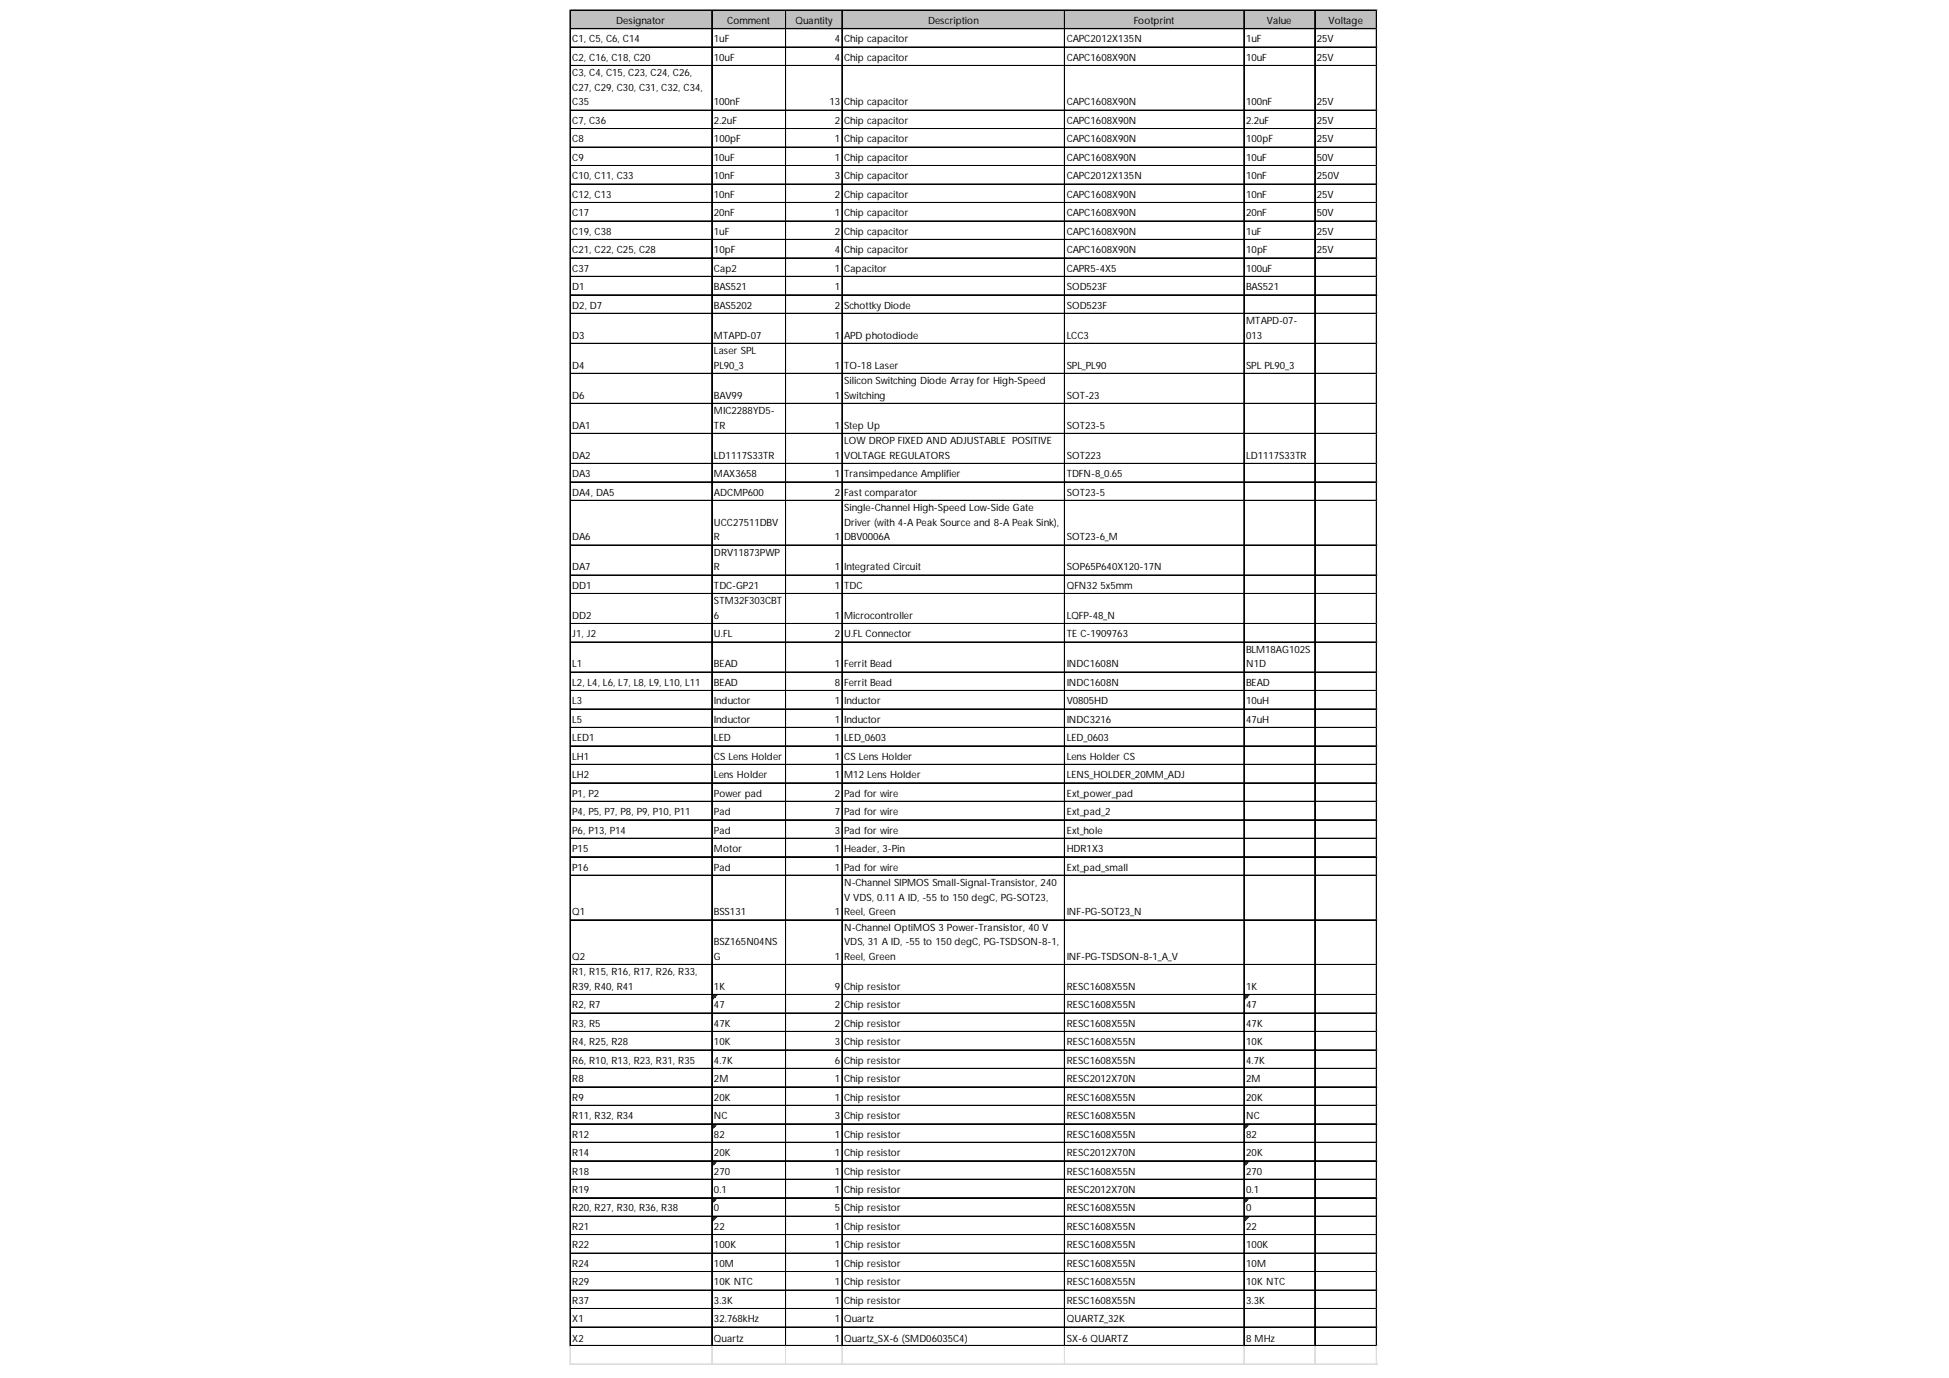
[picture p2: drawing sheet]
<svg xmlns="http://www.w3.org/2000/svg" width="297mm" height="210mm" viewBox="0 0 297 210" stroke-linecap="round" stroke-linejoin="round" font-family="sans-serif">
<defs><g id="words">
<g font-size="1.5">
<text x="93.9" y="3.6">Designator</text>
<text x="110.8" y="3.6">Comment</text>
<text x="121.3" y="3.6">Quantity</text>
<text x="141.4" y="3.6">Description</text>
<text x="172.8" y="3.6">Footprint</text>
<text x="193.1" y="3.6">Value</text>
<text x="202.5" y="3.6">Voltage</text>
<text x="87.2" y="6.5">C1, C5, C6, C14</text>
<text x="87.2" y="9.3">C2, C16, C18, C20</text>
<text x="87.2" y="11.6">C3, C4, C15, C23, C24, C26,</text>
<text x="108.8" y="6.5">1uF</text>
<text x="108.8" y="9.3">10uF</text>
<text x="127.2" y="6.5">4</text>
<text x="127.2" y="9.3">4</text>
<text x="128.6" y="6.5">Chip capacitor</text>
<text x="128.6" y="9.3">Chip capacitor</text>
<text x="162.6" y="6.5">CAPC2012X135N</text>
<text x="162.6" y="9.3">CAPC1608X90N</text>
<text x="189.9" y="6.5">1uF</text>
<text x="189.9" y="9.3">10uF</text>
<text x="200.7" y="6.5">25V</text>
<text x="200.7" y="9.3">25V</text>
<text x="87.2" y="13.8">C27, C29, C30, C31, C32, C34,</text>
<text x="87.2" y="16.1">C35</text>
<text x="108.8" y="16.1">100nF</text>
<text x="126.4" y="16.1">13</text>
<text x="128.6" y="16.1">Chip capacitor</text>
<text x="162.6" y="16.1">CAPC1608X90N</text>
<text x="189.9" y="16.1">100nF</text>
<text x="200.7" y="16.1">25V</text>
<text x="87.2" y="18.9">C7, C36</text>
<text x="87.2" y="21.7">C8</text>
<text x="108.8" y="18.9">2.2uF</text>
<text x="108.8" y="21.7">100pF</text>
<text x="127.2" y="18.9">2</text>
<text x="127.2" y="21.7">1</text>
<text x="128.6" y="18.9">Chip capacitor</text>
<text x="128.6" y="21.7">Chip capacitor</text>
<text x="162.6" y="18.9">CAPC1608X90N</text>
<text x="162.6" y="21.7">CAPC1608X90N</text>
<text x="189.9" y="18.9">2.2uF</text>
<text x="189.9" y="21.7">100pF</text>
<text x="200.7" y="18.9">25V</text>
<text x="200.7" y="21.7">25V</text>
<text x="87.2" y="24.5">C9</text>
<text x="87.2" y="27.3">C10, C11, C33</text>
<text x="108.8" y="24.5">10uF</text>
<text x="108.8" y="27.3">10nF</text>
<text x="127.2" y="24.5">1</text>
<text x="127.2" y="27.3">3</text>
<text x="128.6" y="24.5">Chip capacitor</text>
<text x="128.6" y="27.3">Chip capacitor</text>
<text x="162.6" y="24.5">CAPC1608X90N</text>
<text x="162.6" y="27.3">CAPC2012X135N</text>
<text x="189.9" y="24.5">10uF</text>
<text x="189.9" y="27.3">10nF</text>
<text x="200.7" y="24.5">50V</text>
<text x="200.7" y="27.3">250V</text>
<text x="87.2" y="30.1">C12, C13</text>
<text x="87.2" y="32.9">C17</text>
<text x="87.2" y="35.8">C19, C38</text>
<text x="108.8" y="30.1">10nF</text>
<text x="108.8" y="32.9">20nF</text>
<text x="108.8" y="35.8">1uF</text>
<text x="127.2" y="30.1">2</text>
<text x="127.2" y="32.9">1</text>
<text x="127.2" y="35.8">2</text>
<text x="128.6" y="30.1">Chip capacitor</text>
<text x="128.6" y="32.9">Chip capacitor</text>
<text x="128.6" y="35.8">Chip capacitor</text>
<text x="162.6" y="30.1">CAPC1608X90N</text>
<text x="162.6" y="32.9">CAPC1608X90N</text>
<text x="162.6" y="35.8">CAPC1608X90N</text>
<text x="189.9" y="30.1">10nF</text>
<text x="189.9" y="32.9">20nF</text>
<text x="189.9" y="35.8">1uF</text>
<text x="200.7" y="30.1">25V</text>
<text x="200.7" y="32.9">50V</text>
<text x="200.7" y="35.8">25V</text>
<text x="87.2" y="38.6">C21, C22, C25, C28</text>
<text x="87.2" y="41.4">C37</text>
<text x="108.8" y="38.6">10pF</text>
<text x="108.8" y="41.4">Cap2</text>
<text x="127.2" y="38.6">4</text>
<text x="127.2" y="41.4">1</text>
<text x="128.6" y="38.6">Chip capacitor</text>
<text x="128.6" y="41.4">Capacitor</text>
<text x="162.6" y="38.6">CAPC1608X90N</text>
<text x="162.6" y="41.4">CAPR5-4X5</text>
<text x="189.9" y="38.6">10pF</text>
<text x="189.9" y="41.4">100uF</text>
<text x="200.7" y="38.6">25V</text>
<text x="87.2" y="44.2">D1</text>
<text x="87.2" y="47">D2, D7</text>
<text x="108.8" y="44.2">BAS521</text>
<text x="108.8" y="47">BAS5202</text>
<text x="127.2" y="44.2">1</text>
<text x="127.2" y="47">2</text>
<text x="128.6" y="47">Schottky Diode</text>
<text x="162.6" y="44.2">SOD523F</text>
<text x="162.6" y="47">SOD523F</text>
<text x="189.9" y="44.2">BAS521</text>
<text x="87.2" y="51.6">D3</text>
<text x="108.8" y="51.6">MTAPD-07</text>
<text x="108.8" y="53.9">Laser SPL</text>
<text x="127.2" y="51.6">1</text>
<text x="128.6" y="51.6">APD photodiode</text>
<text x="162.6" y="51.6">LCC3</text>
<text x="189.9" y="49.4">MTAPD-07-</text>
<text x="189.9" y="51.6">013</text>
<text x="87.2" y="56.2">D4</text>
<text x="108.8" y="56.2">PL90_3</text>
<text x="127.2" y="56.2">1</text>
<text x="128.6" y="56.2">TO-18 Laser</text>
<text x="128.6" y="58.5">Silicon Switching Diode Array for High-Speed</text>
<text x="162.6" y="56.2">SPL_PL90</text>
<text x="189.9" y="56.2">SPL PL90_3</text>
<text x="87.2" y="60.7">D6</text>
<text x="87.2" y="65.3">DA1</text>
<text x="108.8" y="60.7">BAV99</text>
<text x="108.8" y="63.1">MIC2288YD5-</text>
<text x="108.8" y="65.3">TR</text>
<text x="127.2" y="60.7">1</text>
<text x="127.2" y="65.3">1</text>
<text x="128.6" y="60.7">Switching</text>
<text x="128.6" y="65.3">Step Up</text>
<text x="162.6" y="60.7">SOT-23</text>
<text x="162.6" y="65.3">SOT23-5</text>
<text x="87.2" y="69.9">DA2</text>
<text x="108.8" y="69.9">LD1117S33TR</text>
<text x="127.2" y="69.9">1</text>
<text x="128.6" y="67.7">LOW DROP FIXED AND ADJUSTABLE POSITIVE</text>
<text x="128.6" y="69.9">VOLTAGE REGULATORS</text>
<text x="162.6" y="69.9">SOT223</text>
<text x="189.9" y="69.9">LD1117S33TR</text>
<text x="87.2" y="72.7">DA3</text>
<text x="87.2" y="75.5">DA4, DA5</text>
<text x="108.8" y="72.7">MAX3658</text>
<text x="108.8" y="75.5">ADCMP600</text>
<text x="127.2" y="72.7">1</text>
<text x="127.2" y="75.5">2</text>
<text x="128.6" y="72.7">Transimpedance Amplifier</text>
<text x="128.6" y="75.5">Fast comparator</text>
<text x="128.6" y="77.9">Single-Channel High-Speed Low-Side Gate</text>
<text x="162.6" y="72.7">TDFN-8_0.65</text>
<text x="162.6" y="75.5">SOT23-5</text>
<text x="87.2" y="82.3">DA6</text>
<text x="108.8" y="80.1">UCC27511DBV</text>
<text x="108.8" y="82.3">R</text>
<text x="127.2" y="82.3">1</text>
<text x="128.6" y="80.1">Driver (with 4-A Peak Source and 8-A Peak Sink),</text>
<text x="128.6" y="82.3">DBV0006A</text>
<text x="162.6" y="82.3">SOT23-6_M</text>
<text x="87.2" y="86.9">DA7</text>
<text x="87.2" y="89.7">DD1</text>
<text x="108.8" y="84.7">DRV11873PWP</text>
<text x="108.8" y="86.9">R</text>
<text x="108.8" y="89.7">TDC-GP21</text>
<text x="127.2" y="86.9">1</text>
<text x="127.2" y="89.7">1</text>
<text x="128.6" y="86.9">Integrated Circuit</text>
<text x="128.6" y="89.7">TDC</text>
<text x="162.6" y="86.9">SOP65P640X120-17N</text>
<text x="162.6" y="89.7">QFN32 5x5mm</text>
<text x="87.2" y="94.3">DD2</text>
<text x="108.8" y="92">STM32F303CBT</text>
<text x="108.8" y="94.3">6</text>
<text x="127.2" y="94.3">1</text>
<text x="128.6" y="94.3">Microcontroller</text>
<text x="162.6" y="94.3">LQFP-48_N</text>
<text x="87.2" y="97.1">J1, J2</text>
<text x="87.2" y="101.7">L1</text>
<text x="108.8" y="97.1">U.FL</text>
<text x="108.8" y="101.7">BEAD</text>
<text x="127.2" y="97.1">2</text>
<text x="127.2" y="101.7">1</text>
<text x="128.6" y="97.1">U.FL Connector</text>
<text x="128.6" y="101.7">Ferrit Bead</text>
<text x="162.6" y="97.1">TE C-1909763</text>
<text x="162.6" y="101.7">INDC1608N</text>
<text x="189.9" y="99.4">BLM18AG102S</text>
<text x="189.9" y="101.7">N1D</text>
<text x="87.2" y="104.5">L2, L4, L6, L7, L8, L9, L10, L11</text>
<text x="87.2" y="107.3">L3</text>
<text x="108.8" y="104.5">BEAD</text>
<text x="108.8" y="107.3">Inductor</text>
<text x="127.2" y="104.5">8</text>
<text x="127.2" y="107.3">1</text>
<text x="128.6" y="104.5">Ferrit Bead</text>
<text x="128.6" y="107.3">Inductor</text>
<text x="162.6" y="104.5">INDC1608N</text>
<text x="162.6" y="107.3">V0805HD</text>
<text x="189.9" y="104.5">BEAD</text>
<text x="189.9" y="107.3">10uH</text>
<text x="87.2" y="110.1">L5</text>
<text x="87.2" y="112.9">LED1</text>
<text x="108.8" y="110.1">Inductor</text>
<text x="108.8" y="112.9">LED</text>
<text x="127.2" y="110.1">1</text>
<text x="127.2" y="112.9">1</text>
<text x="128.6" y="110.1">Inductor</text>
<text x="128.6" y="112.9">LED_0603</text>
<text x="162.6" y="110.1">INDC3216</text>
<text x="162.6" y="112.9">LED_0603</text>
<text x="189.9" y="110.1">47uH</text>
<text x="87.2" y="115.7">LH1</text>
<text x="87.2" y="118.5">LH2</text>
<text x="108.8" y="115.7">CS Lens Holder</text>
<text x="108.8" y="118.5">Lens Holder</text>
<text x="127.2" y="115.7">1</text>
<text x="127.2" y="118.5">1</text>
<text x="128.6" y="115.7">CS Lens Holder</text>
<text x="128.6" y="118.5">M12 Lens Holder</text>
<text x="162.6" y="115.7">Lens Holder CS</text>
<text x="162.6" y="118.5">LENS_HOLDER_20MM_ADJ</text>
<text x="87.2" y="121.3">P1, P2</text>
<text x="87.2" y="124.2">P4, P5, P7, P8, P9, P10, P11</text>
<text x="108.8" y="121.3">Power pad</text>
<text x="108.8" y="124.2">Pad</text>
<text x="127.2" y="121.3">2</text>
<text x="127.2" y="124.2">7</text>
<text x="128.6" y="121.3">Pad for wire</text>
<text x="128.6" y="124.2">Pad for wire</text>
<text x="162.6" y="121.3">Ext_power_pad</text>
<text x="162.6" y="124.2">Ext_pad_2</text>
<text x="87.2" y="127">P6, P13, P14</text>
<text x="87.2" y="129.8">P15</text>
<text x="108.8" y="127">Pad</text>
<text x="108.8" y="129.8">Motor</text>
<text x="127.2" y="127">3</text>
<text x="127.2" y="129.8">1</text>
<text x="128.6" y="127">Pad for wire</text>
<text x="128.6" y="129.8">Header, 3-Pin</text>
<text x="162.6" y="127">Ext_hole</text>
<text x="162.6" y="129.8">HDR1X3</text>
<text x="87.2" y="132.6">P16</text>
<text x="108.8" y="132.6">Pad</text>
<text x="127.2" y="132.6">1</text>
<text x="128.6" y="132.6">Pad for wire</text>
<text x="128.6" y="134.9">N-Channel SIPMOS Small-Signal-Transistor, 240</text>
<text x="128.6" y="137.2">V VDS, 0.11 A ID, -55 to 150 degC, PG-SOT23,</text>
<text x="162.6" y="132.6">Ext_pad_small</text>
<text x="87.2" y="139.4">Q1</text>
<text x="108.8" y="139.4">BSS131</text>
<text x="108.8" y="144">BSZ165N04NS</text>
<text x="127.2" y="139.4">1</text>
<text x="128.6" y="139.4">Reel, Green</text>
<text x="128.6" y="141.7">N-Channel OptiMOS 3 Power-Transistor, 40 V</text>
<text x="128.6" y="144">VDS, 31 A ID, -55 to 150 degC, PG-TSDSON-8-1,</text>
<text x="162.6" y="139.4">INF-PG-SOT23_N</text>
<text x="87.2" y="146.2">Q2</text>
<text x="87.2" y="148.5">R1, R15, R16, R17, R26, R33,</text>
<text x="108.8" y="146.2">G</text>
<text x="127.2" y="146.2">1</text>
<text x="128.6" y="146.2">Reel, Green</text>
<text x="162.6" y="146.2">INF-PG-TSDSON-8-1_A_V</text>
<text x="87.2" y="150.8">R39, R40, R41</text>
<text x="87.2" y="153.6">R2, R7</text>
<text x="108.8" y="150.8">1K</text>
<text x="108.8" y="153.6">47</text>
<text x="127.2" y="150.8">9</text>
<text x="127.2" y="153.6">2</text>
<text x="128.6" y="150.8">Chip resistor</text>
<text x="128.6" y="153.6">Chip resistor</text>
<text x="162.6" y="150.8">RESC1608X55N</text>
<text x="162.6" y="153.6">RESC1608X55N</text>
<text x="189.9" y="150.8">1K</text>
<text x="189.9" y="153.6">47</text>
<text x="87.2" y="156.4">R3, R5</text>
<text x="87.2" y="159.2">R4, R25, R28</text>
<text x="108.8" y="156.4">47K</text>
<text x="108.8" y="159.2">10K</text>
<text x="127.2" y="156.4">2</text>
<text x="127.2" y="159.2">3</text>
<text x="128.6" y="156.4">Chip resistor</text>
<text x="128.6" y="159.2">Chip resistor</text>
<text x="162.6" y="156.4">RESC1608X55N</text>
<text x="162.6" y="159.2">RESC1608X55N</text>
<text x="189.9" y="156.4">47K</text>
<text x="189.9" y="159.2">10K</text>
<text x="87.2" y="162">R6, R10, R13, R23, R31, R35</text>
<text x="87.2" y="164.8">R8</text>
<text x="87.2" y="167.7">R9</text>
<text x="108.8" y="162">4.7K</text>
<text x="108.8" y="164.8">2M</text>
<text x="108.8" y="167.7">20K</text>
<text x="127.2" y="162">6</text>
<text x="127.2" y="164.8">1</text>
<text x="127.2" y="167.7">1</text>
<text x="128.6" y="162">Chip resistor</text>
<text x="128.6" y="164.8">Chip resistor</text>
<text x="128.6" y="167.7">Chip resistor</text>
<text x="162.6" y="162">RESC1608X55N</text>
<text x="162.6" y="164.8">RESC2012X70N</text>
<text x="162.6" y="167.7">RESC1608X55N</text>
<text x="189.9" y="162">4.7K</text>
<text x="189.9" y="164.8">2M</text>
<text x="189.9" y="167.7">20K</text>
<text x="87.2" y="170.5">R11, R32, R34</text>
<text x="87.2" y="173.3">R12</text>
<text x="108.8" y="170.5">NC</text>
<text x="108.8" y="173.3">82</text>
<text x="127.2" y="170.5">3</text>
<text x="127.2" y="173.3">1</text>
<text x="128.6" y="170.5">Chip resistor</text>
<text x="128.6" y="173.3">Chip resistor</text>
<text x="162.6" y="170.5">RESC1608X55N</text>
<text x="162.6" y="173.3">RESC1608X55N</text>
<text x="189.9" y="170.5">NC</text>
<text x="189.9" y="173.3">82</text>
<text x="87.2" y="176.1">R14</text>
<text x="87.2" y="178.9">R18</text>
<text x="108.8" y="176.1">20K</text>
<text x="108.8" y="178.9">270</text>
<text x="127.2" y="176.1">1</text>
<text x="127.2" y="178.9">1</text>
<text x="128.6" y="176.1">Chip resistor</text>
<text x="128.6" y="178.9">Chip resistor</text>
<text x="162.6" y="176.1">RESC2012X70N</text>
<text x="162.6" y="178.9">RESC1608X55N</text>
<text x="189.9" y="176.1">20K</text>
<text x="189.9" y="178.9">270</text>
<text x="87.2" y="181.7">R19</text>
<text x="87.2" y="184.5">R20, R27, R30, R36, R38</text>
<text x="108.8" y="181.7">0.1</text>
<text x="108.8" y="184.5">0</text>
<text x="127.2" y="181.7">1</text>
<text x="127.2" y="184.5">5</text>
<text x="128.6" y="181.7">Chip resistor</text>
<text x="128.6" y="184.5">Chip resistor</text>
<text x="162.6" y="181.7">RESC2012X70N</text>
<text x="162.6" y="184.5">RESC1608X55N</text>
<text x="189.9" y="181.7">0.1</text>
<text x="189.9" y="184.5">0</text>
<text x="87.2" y="187.4">R21</text>
<text x="87.2" y="190.2">R22</text>
<text x="108.8" y="187.4">22</text>
<text x="108.8" y="190.2">100K</text>
<text x="127.2" y="187.4">1</text>
<text x="127.2" y="190.2">1</text>
<text x="128.6" y="187.4">Chip resistor</text>
<text x="128.6" y="190.2">Chip resistor</text>
<text x="162.6" y="187.4">RESC1608X55N</text>
<text x="162.6" y="190.2">RESC1608X55N</text>
<text x="189.9" y="187.4">22</text>
<text x="189.9" y="190.2">100K</text>
<text x="87.2" y="193">R24</text>
<text x="87.2" y="195.8">R29</text>
<text x="108.8" y="193">10M</text>
<text x="108.8" y="195.8">10K NTC</text>
<text x="127.2" y="193">1</text>
<text x="127.2" y="195.8">1</text>
<text x="128.6" y="193">Chip resistor</text>
<text x="128.6" y="195.8">Chip resistor</text>
<text x="162.6" y="193">RESC1608X55N</text>
<text x="162.6" y="195.8">RESC1608X55N</text>
<text x="189.9" y="193">10M</text>
<text x="189.9" y="195.8">10K NTC</text>
<text x="87.2" y="198.6">R37</text>
<text x="87.2" y="201.4">X1</text>
<text x="108.8" y="198.6">3.3K</text>
<text x="108.8" y="201.4">32.768kHz</text>
<text x="127.2" y="198.6">1</text>
<text x="127.2" y="201.4">1</text>
<text x="128.6" y="198.6">Chip resistor</text>
<text x="128.6" y="201.4">Quartz</text>
<text x="162.6" y="198.6">RESC1608X55N</text>
<text x="162.6" y="201.4">QUARTZ_32K</text>
<text x="189.9" y="198.6">3.3K</text>
<text x="87.2" y="204.4">X2</text>
<text x="108.8" y="204.4">Quartz</text>
<text x="127.2" y="204.4">1</text>
<text x="128.6" y="204.4">Quartz_SX-6 (SMD06035C4)</text>
<text x="162.6" y="204.4">SX-6 QUARTZ</text>
<text x="189.9" y="204.4">8 MHz</text>
</g>
</g></defs>
<path d="M86.9 1.6h123v2.9h-123z" fill="#c0c0c0"/>
<path d="M108.6 151.6h.7" fill="none" stroke="#008000" stroke-width=".15"/>
<path d="M108.6 151.6h.7v.1h-.7z" fill="#008000"/>
<path d="M108.6 151.7h.6" fill="none" stroke="#008000" stroke-width=".15"/>
<path d="M108.6 151.7h.6v.1h-.6z" fill="#008000"/>
<path d="M108.6 151.8h.4" fill="none" stroke="#008000" stroke-width=".15"/>
<path d="M108.6 151.8h.4v.1h-.4z" fill="#008000"/>
<path d="M108.6 151.9h.3" fill="none" stroke="#008000" stroke-width=".15"/>
<path d="M108.6 151.9h.3v.2h-.3z" fill="#008000"/>
<path d="M108.6 152.1h.2" fill="none" stroke="#008000" stroke-width=".15"/>
<path d="M108.6 152.1h.2v.1h-.2z" fill="#008000"/>
<path d="M108.6 152.2h.1" fill="none" stroke="#008000" stroke-width=".15"/>
<path d="M108.6 152.2h.1v.1h-.1z" fill="#008000"/>
<path d="M189.7 151.6h.7" fill="none" stroke="#008000" stroke-width=".15"/>
<path d="M189.7 151.6h.7v.1h-.7z" fill="#008000"/>
<path d="M189.7 151.7h.6" fill="none" stroke="#008000" stroke-width=".15"/>
<path d="M189.7 151.7h.6v.1h-.6z" fill="#008000"/>
<path d="M189.7 151.8h.4" fill="none" stroke="#008000" stroke-width=".15"/>
<path d="M189.7 151.8h.4v.1h-.4z" fill="#008000"/>
<path d="M189.7 151.9h.3" fill="none" stroke="#008000" stroke-width=".15"/>
<path d="M189.7 151.9h.3v.2h-.3z" fill="#008000"/>
<path d="M189.7 152.1h.2" fill="none" stroke="#008000" stroke-width=".15"/>
<path d="M189.7 152.1h.2v.1h-.2z" fill="#008000"/>
<path d="M189.7 152.2h.1" fill="none" stroke="#008000" stroke-width=".15"/>
<path d="M189.7 152.2h.1v.1h-.1z" fill="#008000"/>
<path d="M108.6 171.3h.7" fill="none" stroke="#008000" stroke-width=".15"/>
<path d="M108.6 171.3h.7v.1h-.7z" fill="#008000"/>
<path d="M108.6 171.4h.6" fill="none" stroke="#008000" stroke-width=".15"/>
<path d="M108.6 171.4h.6v.1h-.6z" fill="#008000"/>
<path d="M108.6 171.5h.4" fill="none" stroke="#008000" stroke-width=".15"/>
<path d="M108.6 171.5h.4v.1h-.4z" fill="#008000"/>
<path d="M108.6 171.6h.3" fill="none" stroke="#008000" stroke-width=".15"/>
<path d="M108.6 171.6h.3v.2h-.3z" fill="#008000"/>
<path d="M108.6 171.8h.2" fill="none" stroke="#008000" stroke-width=".15"/>
<path d="M108.6 171.8h.2v.1h-.2z" fill="#008000"/>
<path d="M108.6 171.9h.1" fill="none" stroke="#008000" stroke-width=".15"/>
<path d="M108.6 171.9h.1v.1h-.1z" fill="#008000"/>
<path d="M189.7 171.3h.7" fill="none" stroke="#008000" stroke-width=".15"/>
<path d="M189.7 171.3h.7v.1h-.7z" fill="#008000"/>
<path d="M189.7 171.4h.6" fill="none" stroke="#008000" stroke-width=".15"/>
<path d="M189.7 171.4h.6v.1h-.6z" fill="#008000"/>
<path d="M189.7 171.5h.4" fill="none" stroke="#008000" stroke-width=".15"/>
<path d="M189.7 171.5h.4v.1h-.4z" fill="#008000"/>
<path d="M189.7 171.6h.3" fill="none" stroke="#008000" stroke-width=".15"/>
<path d="M189.7 171.6h.3v.2h-.3z" fill="#008000"/>
<path d="M189.7 171.8h.2" fill="none" stroke="#008000" stroke-width=".15"/>
<path d="M189.7 171.8h.2v.1h-.2z" fill="#008000"/>
<path d="M189.7 171.9h.1" fill="none" stroke="#008000" stroke-width=".15"/>
<path d="M189.7 171.9h.1v.1h-.1z" fill="#008000"/>
<path d="M108.6 176.9h.7" fill="none" stroke="#008000" stroke-width=".15"/>
<path d="M108.6 176.9h.7v.1h-.7z" fill="#008000"/>
<path d="M108.6 177h.6" fill="none" stroke="#008000" stroke-width=".15"/>
<path d="M108.6 177h.6v.2h-.6z" fill="#008000"/>
<path d="M108.6 177.2h.4" fill="none" stroke="#008000" stroke-width=".15"/>
<path d="M108.6 177.2h.4v.1h-.4z" fill="#008000"/>
<path d="M108.6 177.3h.3" fill="none" stroke="#008000" stroke-width=".15"/>
<path d="M108.6 177.3h.3v.1h-.3z" fill="#008000"/>
<path d="M108.6 177.4h.2" fill="none" stroke="#008000" stroke-width=".15"/>
<path d="M108.6 177.4h.2v.1h-.2z" fill="#008000"/>
<path d="M108.6 177.5h.1" fill="none" stroke="#008000" stroke-width=".15"/>
<path d="M108.6 177.5h.1v.1h-.1z" fill="#008000"/>
<path d="M189.7 176.9h.7" fill="none" stroke="#008000" stroke-width=".15"/>
<path d="M189.7 176.9h.7v.1h-.7z" fill="#008000"/>
<path d="M189.7 177h.6" fill="none" stroke="#008000" stroke-width=".15"/>
<path d="M189.7 177h.6v.2h-.6z" fill="#008000"/>
<path d="M189.7 177.2h.4" fill="none" stroke="#008000" stroke-width=".15"/>
<path d="M189.7 177.2h.4v.1h-.4z" fill="#008000"/>
<path d="M189.7 177.3h.3" fill="none" stroke="#008000" stroke-width=".15"/>
<path d="M189.7 177.3h.3v.1h-.3z" fill="#008000"/>
<path d="M189.7 177.4h.2" fill="none" stroke="#008000" stroke-width=".15"/>
<path d="M189.7 177.4h.2v.1h-.2z" fill="#008000"/>
<path d="M189.7 177.5h.1" fill="none" stroke="#008000" stroke-width=".15"/>
<path d="M189.7 177.5h.1v.1h-.1z" fill="#008000"/>
<path d="M108.6 182.5h.7" fill="none" stroke="#008000" stroke-width=".15"/>
<path d="M108.6 182.5h.7v.2h-.7z" fill="#008000"/>
<path d="M108.6 182.7h.6" fill="none" stroke="#008000" stroke-width=".15"/>
<path d="M108.6 182.7h.6v.1h-.6z" fill="#008000"/>
<path d="M108.6 182.8h.4" fill="none" stroke="#008000" stroke-width=".15"/>
<path d="M108.6 182.8h.4v.1h-.4z" fill="#008000"/>
<path d="M108.6 182.9h.3" fill="none" stroke="#008000" stroke-width=".15"/>
<path d="M108.6 182.9h.3v.1h-.3z" fill="#008000"/>
<path d="M108.6 183h.2" fill="none" stroke="#008000" stroke-width=".15"/>
<path d="M108.6 183h.2v.1h-.2z" fill="#008000"/>
<path d="M108.6 183.1h.1" fill="none" stroke="#008000" stroke-width=".15"/>
<path d="M108.6 183.1h.1v.1h-.1z" fill="#008000"/>
<path d="M189.7 182.5h.7" fill="none" stroke="#008000" stroke-width=".15"/>
<path d="M189.7 182.5h.7v.2h-.7z" fill="#008000"/>
<path d="M189.7 182.7h.6" fill="none" stroke="#008000" stroke-width=".15"/>
<path d="M189.7 182.7h.6v.1h-.6z" fill="#008000"/>
<path d="M189.7 182.8h.4" fill="none" stroke="#008000" stroke-width=".15"/>
<path d="M189.7 182.8h.4v.1h-.4z" fill="#008000"/>
<path d="M189.7 182.9h.3" fill="none" stroke="#008000" stroke-width=".15"/>
<path d="M189.7 182.9h.3v.1h-.3z" fill="#008000"/>
<path d="M189.7 183h.2" fill="none" stroke="#008000" stroke-width=".15"/>
<path d="M189.7 183h.2v.1h-.2z" fill="#008000"/>
<path d="M189.7 183.1h.1" fill="none" stroke="#008000" stroke-width=".15"/>
<path d="M189.7 183.1h.1v.1h-.1z" fill="#008000"/>
<path d="M108.6 185.4h.7" fill="none" stroke="#008000" stroke-width=".15"/>
<path d="M108.6 185.4h.7v.1h-.7z" fill="#008000"/>
<path d="M108.6 185.5h.6" fill="none" stroke="#008000" stroke-width=".15"/>
<path d="M108.6 185.5h.6v.1h-.6z" fill="#008000"/>
<path d="M108.6 185.6h.4" fill="none" stroke="#008000" stroke-width=".15"/>
<path d="M108.6 185.6h.4v.1h-.4z" fill="#008000"/>
<path d="M108.6 185.7h.3" fill="none" stroke="#008000" stroke-width=".15"/>
<path d="M108.6 185.7h.3v.1h-.3z" fill="#008000"/>
<path d="M108.6 185.8h.2" fill="none" stroke="#008000" stroke-width=".15"/>
<path d="M108.6 185.8h.2v.1h-.2z" fill="#008000"/>
<path d="M108.6 185.9h.1" fill="none" stroke="#008000" stroke-width=".15"/>
<path d="M108.6 185.9h.1v.2h-.1z" fill="#008000"/>
<path d="M189.7 185.4h.7" fill="none" stroke="#008000" stroke-width=".15"/>
<path d="M189.7 185.4h.7v.1h-.7z" fill="#008000"/>
<path d="M189.7 185.5h.6" fill="none" stroke="#008000" stroke-width=".15"/>
<path d="M189.7 185.5h.6v.1h-.6z" fill="#008000"/>
<path d="M189.7 185.6h.4" fill="none" stroke="#008000" stroke-width=".15"/>
<path d="M189.7 185.6h.4v.1h-.4z" fill="#008000"/>
<path d="M189.7 185.7h.3" fill="none" stroke="#008000" stroke-width=".15"/>
<path d="M189.7 185.7h.3v.1h-.3z" fill="#008000"/>
<path d="M189.7 185.8h.2" fill="none" stroke="#008000" stroke-width=".15"/>
<path d="M189.7 185.8h.2v.1h-.2z" fill="#008000"/>
<path d="M189.7 185.9h.1" fill="none" stroke="#008000" stroke-width=".15"/>
<path d="M189.7 185.9h.1v.2h-.1z" fill="#008000"/>
<g fill="none" stroke="#000" stroke-width=".15">
<path d="M86.9 1.5v203.6M87 1.5h122.9M87 1.6h122.9M87 4.3h122.9M87 4.4h122.9M87 7.2h122.9M87 10h122.9M87 16.8h122.9M87 19.6h122.9M108.5 1.6v203.5M119.7 1.6v203.5M119.8 1.6v203.5"/>
<path d="M128.3 1.6v203.5M128.4 1.6v203.5M162.2 1.6v203.5M162.3 1.6v203.5M189.6 1.6v203.5M200.4 1.6v203.5M209.7 1.6v203.5M209.8 1.6v203.5M87 22.4h122.9M87 22.5h122.9M87 25.2h122.9M87 25.3h122.9"/>
<path d="M87 28h122.9M87 28.1h122.9M87 30.8h122.9M87 30.9h122.9M87 33.6h122.9M87 33.7h122.9M87 36.5h122.9M87 39.3h122.9M87 42.1h122.9M87 44.9h122.9M87 45h122.9M87 47.7h122.9"/>
<path d="M87 47.8h122.9M87 52.3h122.9M87 56.9h122.9M87 61.4h122.9M87 61.5h122.9M87 66h122.9M87 66.1h122.9M87 70.6h122.9M87 73.4h122.9M87 73.5h122.9M87 76.2h122.9M87 76.3h122.9"/>
<path d="M87 83h122.9M87 83.1h122.9M87 87.6h122.9M87 90.4h122.9M87 90.5h122.9M87 95h122.9M87 97.8h122.9M87 102.4h122.9M87 105.2h122.9M87 108h122.9M87 110.8h122.9M87 110.9h122.9"/>
<path d="M87 113.6h122.9M87 113.7h122.9M87 116.4h122.9M87 116.5h122.9M87 119.2h122.9M87 119.3h122.9M87 122h122.9M87 122.1h122.9M87 124.9h122.9M87 127.7h122.9M87 130.5h122.9M87 133.3h122.9"/>
<path d="M87 133.4h122.9M87 140.1h122.9M87 140.2h122.9M87 146.9h122.9M87 147h122.9M87 151.5h122.9M87 154.3h122.9M87 157.1h122.9M87 157.2h122.9M87 159.9h122.9M87 160h122.9M87 162.7h122.9"/>
<path d="M87 162.8h122.9M87 165.5h122.9M87 165.6h122.9M87 168.4h122.9M87 171.2h122.9M87 174h122.9M87 176.8h122.9M87 176.9h122.9M87 179.6h122.9M87 179.7h122.9M87 182.4h122.9M87 182.5h122.9"/>
<path d="M87 185.2h122.9M87 185.3h122.9M87 188.1h122.9M87 190.9h122.9M87 193.7h122.9M87 196.5h122.9M87 196.6h122.9M87 199.3h122.9M87 199.4h122.9M87 202.1h122.9M87 202.2h122.9M87 204.9h122.9"/>
<path d="M87 205h122.9"/>
</g>
<g fill="none" stroke="#dadcdd" stroke-width=".15">
<path d="M209.9 1.5h.1M86.9 205.1v2.8M108.5 205.1v2.8M119.7 205.1v2.8M119.8 205.1v2.8M128.3 205.1v2.8M128.4 205.1v2.8M162.2 205.1v2.8M162.3 205.1v2.8M189.6 205.1v2.8M200.4 205.1v2.8M209.7 205.1v2.8"/>
<path d="M209.8 205.1v2.8"/>
</g>
<path d="M209.9 1.5v.1z" fill="#dadcdd"/>
<path d="M209.9 4.3h.1" fill="none" stroke="#dadcdd" stroke-width=".15"/>
<path d="M209.9 4.3v.2z" fill="#dadcdd"/>
<path d="M209.9 7.2h.1" fill="none" stroke="#dadcdd" stroke-width=".15"/>
<path d="M209.9 7.2v.1z" fill="#dadcdd"/>
<path d="M209.9 10h.1" fill="none" stroke="#dadcdd" stroke-width=".15"/>
<path d="M209.9 10v.1z" fill="#dadcdd"/>
<path d="M209.9 16.8h.1" fill="none" stroke="#dadcdd" stroke-width=".15"/>
<path d="M209.9 16.8v.1z" fill="#dadcdd"/>
<path d="M209.9 19.6h.1" fill="none" stroke="#dadcdd" stroke-width=".15"/>
<path d="M209.9 19.6v.1z" fill="#dadcdd"/>
<path d="M209.9 22.4h.1" fill="none" stroke="#dadcdd" stroke-width=".15"/>
<path d="M209.9 22.4v.1z" fill="#dadcdd"/>
<path d="M209.9 25.2h.1" fill="none" stroke="#dadcdd" stroke-width=".15"/>
<path d="M209.9 25.2v.1z" fill="#dadcdd"/>
<path d="M209.9 28h.1" fill="none" stroke="#dadcdd" stroke-width=".15"/>
<path d="M209.9 28v.1z" fill="#dadcdd"/>
<path d="M209.9 30.8h.1" fill="none" stroke="#dadcdd" stroke-width=".15"/>
<path d="M209.9 30.8v.2z" fill="#dadcdd"/>
<path d="M209.9 33.6h.1" fill="none" stroke="#dadcdd" stroke-width=".15"/>
<path d="M209.9 33.6v.2z" fill="#dadcdd"/>
<path d="M209.9 36.5h.1" fill="none" stroke="#dadcdd" stroke-width=".15"/>
<path d="M209.9 36.5v.1z" fill="#dadcdd"/>
<path d="M209.9 39.3h.1" fill="none" stroke="#dadcdd" stroke-width=".15"/>
<path d="M209.9 39.3v.1z" fill="#dadcdd"/>
<path d="M209.9 42.1h.1" fill="none" stroke="#dadcdd" stroke-width=".15"/>
<path d="M209.9 42.1v.1z" fill="#dadcdd"/>
<path d="M209.9 44.9h.1" fill="none" stroke="#dadcdd" stroke-width=".15"/>
<path d="M209.9 44.9v.1z" fill="#dadcdd"/>
<path d="M209.9 47.7h.1" fill="none" stroke="#dadcdd" stroke-width=".15"/>
<path d="M209.9 47.7v.1z" fill="#dadcdd"/>
<path d="M209.9 52.3h.1" fill="none" stroke="#dadcdd" stroke-width=".15"/>
<path d="M209.9 52.3v.1z" fill="#dadcdd"/>
<path d="M209.9 56.9h.1" fill="none" stroke="#dadcdd" stroke-width=".15"/>
<path d="M209.9 56.9v.1z" fill="#dadcdd"/>
<path d="M209.9 61.4h.1" fill="none" stroke="#dadcdd" stroke-width=".15"/>
<path d="M209.9 61.4v.2z" fill="#dadcdd"/>
<path d="M209.9 66h.1" fill="none" stroke="#dadcdd" stroke-width=".15"/>
<path d="M209.9 66v.1z" fill="#dadcdd"/>
<path d="M209.9 70.6h.1" fill="none" stroke="#dadcdd" stroke-width=".15"/>
<path d="M209.9 70.6v.1z" fill="#dadcdd"/>
<path d="M209.9 73.4h.1" fill="none" stroke="#dadcdd" stroke-width=".15"/>
<path d="M209.9 73.4v.1z" fill="#dadcdd"/>
<path d="M209.9 76.2h.1" fill="none" stroke="#dadcdd" stroke-width=".15"/>
<path d="M209.9 76.2v.1z" fill="#dadcdd"/>
<path d="M209.9 83h.1" fill="none" stroke="#dadcdd" stroke-width=".15"/>
<path d="M209.9 83v.1z" fill="#dadcdd"/>
<path d="M209.9 87.6h.1" fill="none" stroke="#dadcdd" stroke-width=".15"/>
<path d="M209.9 87.6v.1z" fill="#dadcdd"/>
<path d="M209.9 90.4h.1" fill="none" stroke="#dadcdd" stroke-width=".15"/>
<path d="M209.9 90.4v.1z" fill="#dadcdd"/>
<path d="M209.9 95h.1" fill="none" stroke="#dadcdd" stroke-width=".15"/>
<path d="M209.9 95v.1z" fill="#dadcdd"/>
<path d="M209.9 97.8h.1" fill="none" stroke="#dadcdd" stroke-width=".15"/>
<path d="M209.9 97.8v.1z" fill="#dadcdd"/>
<path d="M209.9 102.4h.1" fill="none" stroke="#dadcdd" stroke-width=".15"/>
<path d="M209.9 102.4v.1z" fill="#dadcdd"/>
<path d="M209.9 105.2h.1" fill="none" stroke="#dadcdd" stroke-width=".15"/>
<path d="M209.9 105.2v.1z" fill="#dadcdd"/>
<path d="M209.9 108h.1" fill="none" stroke="#dadcdd" stroke-width=".15"/>
<path d="M209.9 108v.1z" fill="#dadcdd"/>
<path d="M209.9 110.8h.1" fill="none" stroke="#dadcdd" stroke-width=".15"/>
<path d="M209.9 110.8v.1z" fill="#dadcdd"/>
<path d="M209.9 113.6h.1" fill="none" stroke="#dadcdd" stroke-width=".15"/>
<path d="M209.9 113.6v.1z" fill="#dadcdd"/>
<path d="M209.9 116.4h.1" fill="none" stroke="#dadcdd" stroke-width=".15"/>
<path d="M209.9 116.4v.1z" fill="#dadcdd"/>
<path d="M209.9 119.2h.1" fill="none" stroke="#dadcdd" stroke-width=".15"/>
<path d="M209.9 119.2v.2z" fill="#dadcdd"/>
<path d="M209.9 122h.1" fill="none" stroke="#dadcdd" stroke-width=".15"/>
<path d="M209.9 122v.2z" fill="#dadcdd"/>
<path d="M209.9 124.9h.1" fill="none" stroke="#dadcdd" stroke-width=".15"/>
<path d="M209.9 124.9v.1z" fill="#dadcdd"/>
<path d="M209.9 127.7h.1" fill="none" stroke="#dadcdd" stroke-width=".15"/>
<path d="M209.9 127.7v.1z" fill="#dadcdd"/>
<path d="M209.9 130.5h.1" fill="none" stroke="#dadcdd" stroke-width=".15"/>
<path d="M209.9 130.5v.1z" fill="#dadcdd"/>
<path d="M209.9 133.3h.1" fill="none" stroke="#dadcdd" stroke-width=".15"/>
<path d="M209.9 133.3v.1z" fill="#dadcdd"/>
<path d="M209.9 140.1h.1" fill="none" stroke="#dadcdd" stroke-width=".15"/>
<path d="M209.9 140.1v.1z" fill="#dadcdd"/>
<path d="M209.9 146.9h.1" fill="none" stroke="#dadcdd" stroke-width=".15"/>
<path d="M209.9 146.9v.1z" fill="#dadcdd"/>
<path d="M209.9 151.5h.1" fill="none" stroke="#dadcdd" stroke-width=".15"/>
<path d="M209.9 151.5v.1z" fill="#dadcdd"/>
<path d="M209.9 154.3h.1" fill="none" stroke="#dadcdd" stroke-width=".15"/>
<path d="M209.9 154.3v.1z" fill="#dadcdd"/>
<path d="M209.9 157.1h.1" fill="none" stroke="#dadcdd" stroke-width=".15"/>
<path d="M209.9 157.1v.1z" fill="#dadcdd"/>
<path d="M209.9 159.9h.1" fill="none" stroke="#dadcdd" stroke-width=".15"/>
<path d="M209.9 159.9v.1z" fill="#dadcdd"/>
<path d="M209.9 162.7h.1" fill="none" stroke="#dadcdd" stroke-width=".15"/>
<path d="M209.9 162.7v.1z" fill="#dadcdd"/>
<path d="M209.9 165.5h.1" fill="none" stroke="#dadcdd" stroke-width=".15"/>
<path d="M209.9 165.5v.2z" fill="#dadcdd"/>
<path d="M209.9 168.4h.1" fill="none" stroke="#dadcdd" stroke-width=".15"/>
<path d="M209.9 168.4v.1z" fill="#dadcdd"/>
<path d="M209.9 171.2h.1" fill="none" stroke="#dadcdd" stroke-width=".15"/>
<path d="M209.9 171.2v.1z" fill="#dadcdd"/>
<path d="M209.9 174h.1" fill="none" stroke="#dadcdd" stroke-width=".15"/>
<path d="M209.9 174v.1z" fill="#dadcdd"/>
<path d="M209.9 176.8h.1" fill="none" stroke="#dadcdd" stroke-width=".15"/>
<path d="M209.9 176.8v.1z" fill="#dadcdd"/>
<path d="M209.9 179.6h.1" fill="none" stroke="#dadcdd" stroke-width=".15"/>
<path d="M209.9 179.6v.1z" fill="#dadcdd"/>
<path d="M209.9 182.4h.1" fill="none" stroke="#dadcdd" stroke-width=".15"/>
<path d="M209.9 182.4v.1z" fill="#dadcdd"/>
<path d="M209.9 185.2h.1" fill="none" stroke="#dadcdd" stroke-width=".15"/>
<path d="M209.9 185.2v.2z" fill="#dadcdd"/>
<path d="M209.9 188.1h.1" fill="none" stroke="#dadcdd" stroke-width=".15"/>
<path d="M209.9 188.1v.1z" fill="#dadcdd"/>
<path d="M209.9 190.9h.1" fill="none" stroke="#dadcdd" stroke-width=".15"/>
<path d="M209.9 190.9v.1z" fill="#dadcdd"/>
<path d="M209.9 193.7h.1" fill="none" stroke="#dadcdd" stroke-width=".15"/>
<path d="M209.9 193.7v.1z" fill="#dadcdd"/>
<path d="M209.9 196.5h.1" fill="none" stroke="#dadcdd" stroke-width=".15"/>
<path d="M209.9 196.5v.1z" fill="#dadcdd"/>
<path d="M209.9 199.3h.1" fill="none" stroke="#dadcdd" stroke-width=".15"/>
<path d="M209.9 199.3v.1z" fill="#dadcdd"/>
<path d="M209.9 202.1h.1" fill="none" stroke="#dadcdd" stroke-width=".15"/>
<path d="M209.9 202.1v.1z" fill="#dadcdd"/>
<path d="M209.9 204.9h.1" fill="none" stroke="#dadcdd" stroke-width=".15"/>
<path d="M209.9 204.9v.2z" fill="#dadcdd"/>
<path d="M86.9 207.8h123" fill="none" stroke="#dadcdd" stroke-width=".15"/>
<use href="#words"/>
</svg>
